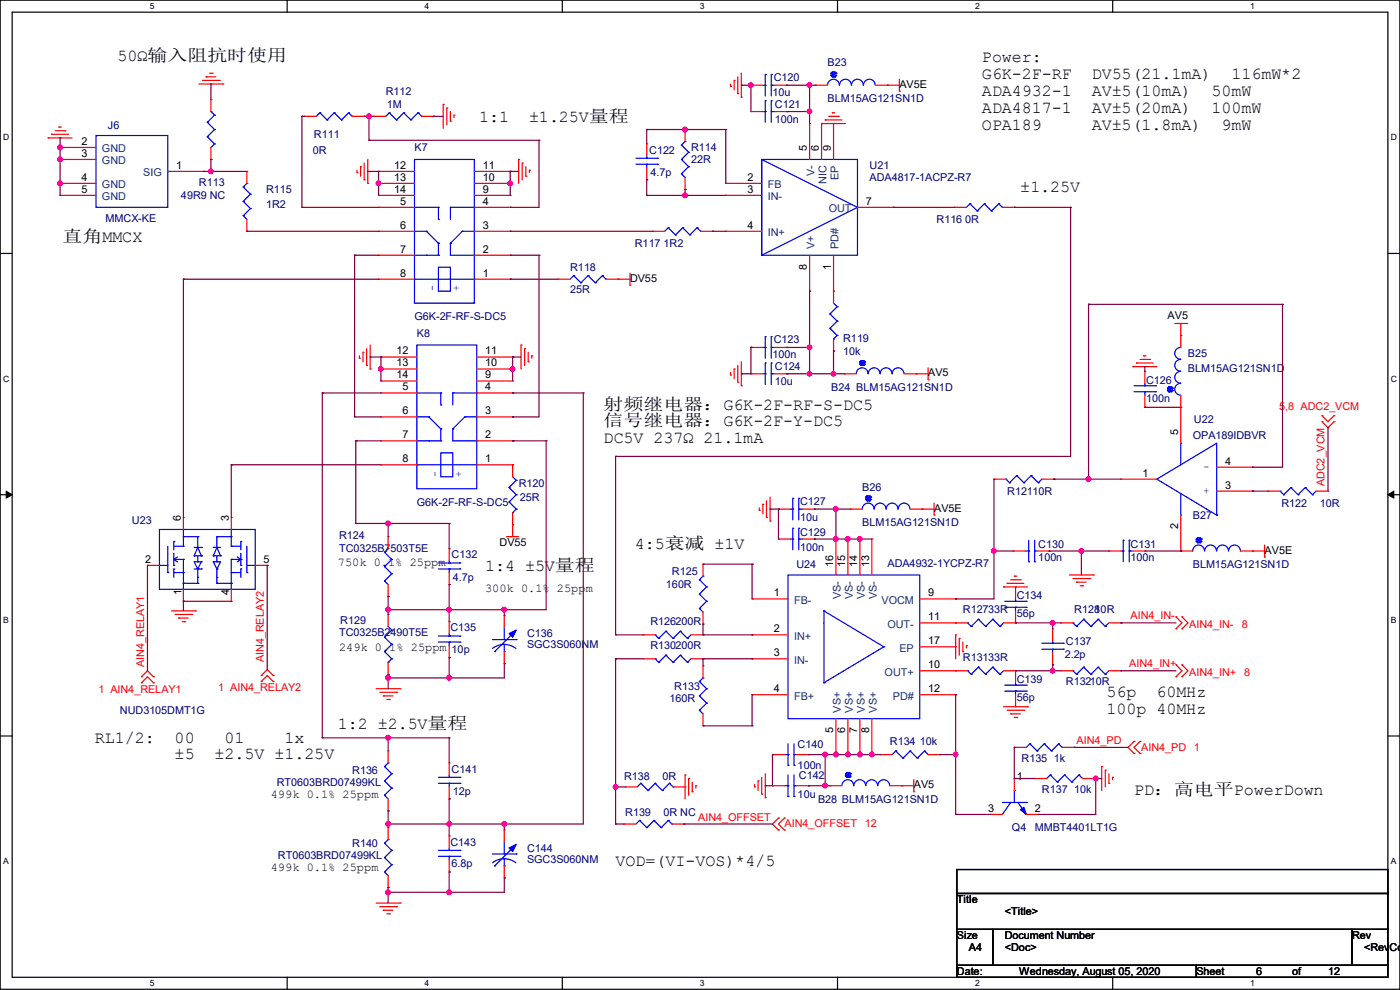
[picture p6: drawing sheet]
<svg xmlns="http://www.w3.org/2000/svg" width="297mm" height="210mm" viewBox="0 0 297 210" stroke-linecap="round" stroke-linejoin="round" font-family="sans-serif">
<defs><g id="words">
<g font-size="3.6">
<text x="24.9" y="13">50Ω输入阻抗时使用</text>
<text x="208.3" y="13.3">Power:</text>
<text x="208.3" y="16.8">G6K-2F-RF</text>
<text x="231.6" y="16.8">DV55(21.1mA)</text>
<text x="261.3" y="16.8">116mW*2</text>
<text x="208.3" y="20.4">ADA4932-1</text>
<text x="208.3" y="23.9">ADA4817-1</text>
<text x="231.6" y="20.4">AV±5(10mA)</text>
<text x="231.6" y="23.9">AV±5(20mA)</text>
<text x="257" y="20.4">50mW</text>
<text x="257" y="23.9">100mW</text>
<text x="101.6" y="26">1:1</text>
<text x="112.2" y="26">±1.25V量程</text>
<text x="208.3" y="27.5">OPA189</text>
<text x="231.6" y="27.5">AV±5(1.8mA)</text>
<text x="259.1" y="27.5">9mW</text>
<text x="216.4" y="40.7">±1.25V</text>
<text x="13.3" y="51.3">直角MMCX</text>
<text x="128.1" y="86.9">射频继电器：G6K-2F-RF-S-DC5</text>
<text x="128.1" y="94">DC5V 237Ω 21.1mA</text>
<text x="128.1" y="90.5">信号继电器：G6K-2F-Y-DC5</text>
<text x="134.7" y="116.4">4:5衰减 ±1V</text>
<text x="102.9" y="121.2">1:4 ±5V量程</text>
<text x="234.7" y="147.9">56p</text>
<text x="245.3" y="147.9">60MHz</text>
<text x="71.7" y="154.7">1:2 ±2.5V量程</text>
<text x="234.7" y="151.4">100p 40MHz</text>
<text x="20.1" y="157.5">RL1/2:</text>
<text x="37" y="157.5">00</text>
<text x="37" y="161.1">±5</text>
<text x="45.5" y="161.1">±2.5V ±1.25V</text>
<text x="47.6" y="157.5">01</text>
<text x="60.3" y="157.5">1x</text>
<text x="240.6" y="168.7">PD：高电平PowerDown</text>
<text x="130.6" y="183.7">VOD=(VI-VOS)*4/5</text>
</g>
<g font-size="2.5">
<text x="71.7" y="120">750k 0.1% 25ppm</text>
<text x="102.9" y="125.6">300k 0.1% 25ppm</text>
<text x="71.9" y="138">249k 0.1% 25ppm</text>
<text x="57.4" y="169.2">499k 0.1% 25ppm</text>
<text x="57.4" y="184.7">499k 0.1% 25ppm</text>
</g>
<g font-size="2.3" fill="#000080">
<text x="164.1" y="17.1">C120</text>
<text x="175.6" y="14.1">B23</text>
<text x="81.8" y="20.1">R112</text>
<text x="82.1" y="22.9">1M</text>
<text x="163.9" y="20.4">10u</text>
<text x="164.4" y="22.9">C121</text>
<text x="175.6" y="21.7">BLM15AG121SN1D</text>
<text x="22.9" y="27.3">J6</text>
<text x="66.6" y="29.3">R111</text>
<text x="164.4" y="26">100n</text>
<text x="66.3" y="32.6">0R</text>
<text x="87.9" y="32.1">K7</text>
<text x="137.7" y="32.6">C122</text>
<text x="146.6" y="32.1">R114</text>
<text x="146.6" y="34.6">22R</text>
<text x="184.5" y="35.9">U21</text>
<text x="42.2" y="39.5">R113</text>
<text x="56.4" y="41">R115</text>
<text x="138" y="37.4">4.7p</text>
<text x="184.5" y="38.4">ADA4817-1ACPZ-R7</text>
<text x="22.4" y="47.1">MMCX-KE</text>
<text x="38.4" y="42.2">49R9 NC</text>
<text x="56.4" y="44">1R2</text>
<text x="198.7" y="47.3">R116</text>
<text x="204.8" y="47.3">0R</text>
<text x="134.7" y="52.4">R117</text>
<text x="140.8" y="52.4">1R2</text>
<text x="121" y="57.5">R118</text>
<text x="121" y="62.1">25R</text>
<text x="87.9" y="67.9">G6K-2F-RF-S-DC5</text>
<text x="88.4" y="71.5">K8</text>
<text x="163.9" y="76">100n</text>
<text x="164.1" y="72.7">C123</text>
<text x="178.9" y="72.5">R119</text>
<text x="178.9" y="75.3">10k</text>
<text x="252" y="75.8">B25</text>
<text x="164.4" y="78.6">C124</text>
<text x="164.4" y="81.6">10u</text>
<text x="176.3" y="82.9">B24 BLM15AG121SN1D</text>
<text x="243.1" y="81.4">C126</text>
<text x="252" y="78.8">BLM15AG121SN1D</text>
<text x="243.1" y="85.2">100n</text>
<text x="253.3" y="89.7">U22</text>
<text x="253" y="93">OPA189IDBVR</text>
<text x="88.4" y="107.3">G6K-2F-RF-S-DC5</text>
<text x="110" y="103.2">R120</text>
<text x="110.3" y="106.3">25R</text>
<text x="169.7" y="107">C127</text>
<text x="182.9" y="104.2">B26</text>
<text x="213.7" y="105">R12110R</text>
<text x="271.8" y="107.5">R122</text>
<text x="280" y="107.5">10R</text>
<text x="28" y="111.1">U23</text>
<text x="169.7" y="113.6">C129</text>
<text x="169.7" y="110.6">10u</text>
<text x="182.9" y="111.6">BLM15AG121SN1D</text>
<text x="253" y="110.1">B27</text>
<text x="71.9" y="114.4">R124</text>
<text x="71.9" y="117.2">TC0325B7503T5E</text>
<text x="95.8" y="118.4">C132</text>
<text x="169.7" y="116.9">100n</text>
<text x="220.3" y="116.2">C130</text>
<text x="220.3" y="119">100n</text>
<text x="239.8" y="116.2">C131</text>
<text x="239.8" y="119">100n</text>
<text x="96.1" y="123.3">4.7p</text>
<text x="141.3" y="124.8">160R</text>
<text x="142.5" y="122">R125</text>
<text x="169" y="120.5">U24</text>
<text x="188.3" y="120.2">ADA4932-1YCPZ-R7</text>
<text x="253" y="120.5">BLM15AG121SN1D</text>
<text x="204.3" y="130.1">R12733R</text>
<text x="215.7" y="127.1">C134</text>
<text x="215.7" y="130.9">56p</text>
<text x="227.9" y="130.1">R128</text>
<text x="232.2" y="130.1">10R</text>
<text x="71.9" y="135">TC0325B2490T5E</text>
<text x="72.2" y="132.4">R129</text>
<text x="95.6" y="133.9">C135</text>
<text x="111.8" y="135.2">C136</text>
<text x="111.8" y="137.5">SGC3S060NM</text>
<text x="138" y="132.7">R126200R</text>
<text x="138" y="137.8">R130200R</text>
<text x="226.1" y="136.7">C137</text>
<text x="95.8" y="138.5">10p</text>
<text x="204.3" y="140.3">R13133R</text>
<text x="225.9" y="139.5">2.2p</text>
<text x="142" y="148.9">160R</text>
<text x="143.1" y="146.4">R133</text>
<text x="215.7" y="144.9">C139</text>
<text x="215.7" y="148.7">56p</text>
<text x="226.1" y="145.4">R13210R</text>
<text x="25.4" y="151.5">NUD3105DMT1G</text>
<text x="169.2" y="158.6">C140</text>
<text x="188.8" y="158.1">R134</text>
<text x="195.1" y="158.1">10k</text>
<text x="216.7" y="161.6">R135</text>
<text x="223.6" y="161.6">1k</text>
<text x="58.7" y="166.7">RT0603BRD07499KL</text>
<text x="74.7" y="164.2">R136</text>
<text x="95.8" y="163.9">C141</text>
<text x="132.4" y="165.4">R138</text>
<text x="140.5" y="165.4">0R</text>
<text x="169.2" y="163.2">100n</text>
<text x="169.5" y="165.2">C142</text>
<text x="96.1" y="168.7">12p</text>
<text x="132.6" y="173.1">R139</text>
<text x="140.8" y="173.1">0R NC</text>
<text x="169.2" y="169.2">10u</text>
<text x="173.5" y="170.3">B28 BLM15AG121SN1D</text>
<text x="221" y="168.2">R137</text>
<text x="227.9" y="168.2">10k</text>
<text x="74.7" y="179.7">R140</text>
<text x="95.6" y="179.4">C143</text>
<text x="214.7" y="176.4">Q4</text>
<text x="219.5" y="176.4">MMBT4401LT1G</text>
<text x="59" y="182.2">RT0603BRD07499KL</text>
<text x="95.8" y="184">6.8p</text>
<text x="111.8" y="180.7">C144</text>
<text x="111.8" y="183">SGC3S060NM</text>
</g>
<g font-size="2.3">
<text x="190.8" y="18.6">AV5E</text>
<text x="17.3" y="30.7">2</text>
<text x="17.3" y="33.3">3</text>
<text x="37.4" y="35.8">1</text>
<text x="83.6" y="35.8">12</text>
<text x="102.4" y="35.8">11</text>
<text x="171.2" y="32" transform="rotate(-90 171.2 32)">5</text>
<text x="173.7" y="32" transform="rotate(-90 173.7 32)">6</text>
<text x="176.3" y="32" transform="rotate(-90 176.3 32)">9</text>
<text x="17.3" y="38.4">4</text>
<text x="17.3" y="40.9">5</text>
<text x="83.6" y="38.4">13</text>
<text x="83.6" y="40.9">14</text>
<text x="102.4" y="40.9">9</text>
<text x="102.4" y="38.4">10</text>
<text x="158.5" y="40.9">3</text>
<text x="158.5" y="38.4">2</text>
<text x="84.9" y="43.4">5</text>
<text x="102.4" y="43.4">4</text>
<text x="183.7" y="43.4">7</text>
<text x="84.9" y="48.5">6</text>
<text x="84.9" y="53.6">7</text>
<text x="102.4" y="53.6">2</text>
<text x="102.4" y="48.5">3</text>
<text x="158.5" y="48.5">4</text>
<text x="84.9" y="58.7">8</text>
<text x="102.4" y="58.7">1</text>
<text x="133.7" y="59.8">DV55</text>
<text x="171.2" y="57.2" transform="rotate(-90 171.2 57.2)">8</text>
<text x="176.3" y="57.2" transform="rotate(-90 176.3 57.2)">1</text>
<text x="247.7" y="67.6">AV5</text>
<text x="84.1" y="75.2">12</text>
<text x="84.1" y="77.7">13</text>
<text x="102.9" y="77.7">10</text>
<text x="102.9" y="75.2">11</text>
<text x="84.1" y="80.3">14</text>
<text x="85.4" y="82.8">5</text>
<text x="102.9" y="82.8">4</text>
<text x="102.9" y="80.3">9</text>
<text x="196.9" y="79.8">AV5</text>
<text x="85.4" y="87.9">6</text>
<text x="102.9" y="87.9">3</text>
<text x="85.4" y="93">7</text>
<text x="102.9" y="93">2</text>
<text x="249.9" y="92.2" transform="rotate(-90 249.9 92.2)">5</text>
<text x="85.4" y="98">8</text>
<text x="102.9" y="98">1</text>
<text x="242.4" y="101.1">1</text>
<text x="259.9" y="98.6">4</text>
<text x="259.9" y="103.6">3</text>
<text x="38.4" y="110.5" transform="rotate(-90 38.4 110.5)">6</text>
<text x="48.5" y="110.5" transform="rotate(-90 48.5 110.5)">3</text>
<text x="198.2" y="108.5">AV5E</text>
<text x="249.9" y="112.3" transform="rotate(-90 249.9 112.3)">2</text>
<text x="30.8" y="119.4">2</text>
<text x="55.9" y="119.4">5</text>
<text x="106" y="115.9">DV55</text>
<text x="268.3" y="117.4">AV5E</text>
<text x="176.8" y="120.2" transform="rotate(-90 176.8 120.2)">16</text>
<text x="179.3" y="120.2" transform="rotate(-90 179.3 120.2)">15</text>
<text x="181.9" y="120.2" transform="rotate(-90 181.9 120.2)">14</text>
<text x="184.4" y="120.2" transform="rotate(-90 184.4 120.2)">13</text>
<text x="38.5" y="126.3" transform="rotate(-90 38.5 126.3)">1</text>
<text x="48.6" y="126.3" transform="rotate(-90 48.6 126.3)">4</text>
<text x="164.1" y="126.5">1</text>
<text x="196.9" y="126.5">9</text>
<text x="196.9" y="131.6">11</text>
<text x="164.1" y="134.1">2</text>
<text x="196.9" y="136.7">17</text>
<text x="164.1" y="139.2">3</text>
<text x="196.9" y="141.7">10</text>
<text x="164.1" y="146.8">4</text>
<text x="196.9" y="146.8">12</text>
<text x="176.8" y="155.5" transform="rotate(-90 176.8 155.5)">5</text>
<text x="179.3" y="155.5" transform="rotate(-90 179.3 155.5)">6</text>
<text x="181.9" y="155.5" transform="rotate(-90 181.9 155.5)">7</text>
<text x="184.4" y="155.5" transform="rotate(-90 184.4 155.5)">8</text>
<text x="193.9" y="167.2">AV5</text>
<text x="215.7" y="165.4">1</text>
<text x="209.6" y="172.2">3</text>
<text x="219.5" y="172.2">2</text>
<text x="203" y="191.6">Title</text>
<text x="213.2" y="194.1">&lt;Title&gt;</text>
<text x="203" y="199.2">Size</text>
<text x="205.5" y="201.8">A4</text>
<text x="213.2" y="199.2">Document Number</text>
<text x="213.2" y="201.8">&lt;Doc&gt;</text>
<text x="286.8" y="199.2">Rev</text>
<text x="289.4" y="201.8">&lt;RevCod</text>
<text x="203" y="206.8">Date:</text>
<text x="216.2" y="206.8">Wednesday, August 05, 2020</text>
<text x="253.8" y="206.8">Sheet</text>
<text x="266.5" y="206.8">6</text>
<text x="274.1" y="206.8">of</text>
<text x="281.7" y="206.8">12</text>
</g>
<g font-size="2.3" fill="#004080">
<text x="21.6" y="32.3">GND</text>
<text x="21.6" y="34.9">GND</text>
<text x="21.6" y="40">GND</text>
<text x="30.4" y="37.4">SIG</text>
<text x="162.9" y="40">FB</text>
<text x="172.8" y="37.4" transform="rotate(-90 172.8 37.4)">V-</text>
<text x="175.3" y="39" transform="rotate(-90 175.3 39)">NIC</text>
<text x="177.9" y="38.1" transform="rotate(-90 177.9 38.1)">EP</text>
<text x="21.6" y="42.5">GND</text>
<text x="162.9" y="42.5">IN-</text>
<text x="175.8" y="45">OUT</text>
<text x="162.9" y="50.1">IN+</text>
<text x="172.8" y="52.9" transform="rotate(-90 172.8 52.9)">V+</text>
<text x="177.9" y="52.9" transform="rotate(-90 177.9 52.9)">PD#</text>
<text x="168.5" y="128.1">FB-</text>
<text x="178.4" y="127" transform="rotate(-90 178.4 127)">VS-</text>
<text x="180.9" y="127" transform="rotate(-90 180.9 127)">VS-</text>
<text x="183.5" y="127" transform="rotate(-90 183.5 127)">VS-</text>
<text x="186" y="127" transform="rotate(-90 186 127)">VS-</text>
<text x="187" y="128.1">VOCM</text>
<text x="168.5" y="135.7">IN+</text>
<text x="188.3" y="133.2">OUT-</text>
<text x="168.5" y="140.8">IN-</text>
<text x="187.7" y="143.3">OUT+</text>
<text x="190.8" y="138.3">EP</text>
<text x="168.5" y="148.4">FB+</text>
<text x="189.4" y="148.4">PD#</text>
<text x="178.4" y="151.2" transform="rotate(-90 178.4 151.2)">VS+</text>
<text x="180.9" y="151.2" transform="rotate(-90 180.9 151.2)">VS+</text>
<text x="183.5" y="151.2" transform="rotate(-90 183.5 151.2)">VS+</text>
<text x="186" y="151.2" transform="rotate(-90 186 151.2)">VS+</text>
</g>
<g font-size="2.3" fill="#00f">
<text x="92.4" y="61.8" transform="rotate(-90 92.4 61.8)">-</text>
<text x="97.5" y="61.8" transform="rotate(-90 97.5 61.8)">+</text>
<text x="92.9" y="101.1" transform="rotate(-90 92.9 101.1)">-</text>
<text x="98" y="101.1" transform="rotate(-90 98 101.1)">+</text>
<text x="255.3" y="99.7">-</text>
<text x="255.3" y="104.8">+</text>
</g>
<g font-size="2.3" fill="#f00">
<text x="271.3" y="87">5,8 ADC2_VCM</text>
<text x="281" y="103.2" transform="rotate(-90 281 103.2)">ADC2_VCM</text>
<text x="239.8" y="131.4">AIN4_IN-</text>
<text x="252.3" y="133.2">AIN4_IN-</text>
<text x="263.5" y="133.2">8</text>
<text x="30.6" y="141.5" transform="rotate(-90 30.6 141.5)">AIN4_RELAY1</text>
<text x="56" y="140.5" transform="rotate(-90 56 140.5)">AIN4_RELAY2</text>
<text x="239.6" y="141.6">AIN4_IN+</text>
<text x="252.3" y="143.3">AIN4_IN+</text>
<text x="264" y="143.3">8</text>
<text x="20.9" y="146.9">1 AIN4_RELAY1</text>
<text x="46.3" y="146.6">1 AIN4_RELAY2</text>
<text x="228.4" y="157.8">AIN4_PD</text>
<text x="242.1" y="159.3">AIN4_PD</text>
<text x="253.3" y="159.3">1</text>
<text x="148.1" y="174.1">AIN4_OFFSET</text>
<text x="166.4" y="175.3">AIN4_OFFSET</text>
<text x="183.4" y="175.3">12</text>
</g>
<g font-size="1.8">
<text x="31.8" y="1.9">5</text>
<text x="90.1" y="1.9">4</text>
<text x="148.5" y="1.9">3</text>
<text x="206.8" y="1.9">2</text>
<text x="265.2" y="1.9">1</text>
<text x=".7" y="29.8">D</text>
<text x="295.1" y="29.8">D</text>
<text x=".7" y="80.9">C</text>
<text x="295.1" y="80.9">C</text>
<text x=".7" y="132.1">B</text>
<text x="295.1" y="132.1">B</text>
<text x=".7" y="183.3">A</text>
<text x="295.1" y="183.3">A</text>
<text x="31.8" y="209.2">5</text>
<text x="90.1" y="209.2">4</text>
<text x="148.5" y="209.2">3</text>
<text x="206.8" y="209.2">2</text>
<text x="265.2" y="209.2">1</text>
</g>
</g></defs>
<path d="M0 0h297v209.8h-297zM2.6 2.6h291.8v204.7h-291.8z" fill="none" stroke="#000" stroke-width=".25"/>
<g fill="#fff">
<path d="M31.7 .3h1v2h-1z"/>
<path d="M31.7 207.6h1v1.9h-1z"/>
</g>
<path d="M60.9 0v2.6M60.9 207.3v2.5" fill="none" stroke="#000" stroke-width=".25"/>
<g fill="#fff">
<path d="M90.1 .3h1v2h-1z"/>
<path d="M90.1 207.6h1v1.9h-1z"/>
</g>
<path d="M119.3 0v2.6M119.3 207.3v2.5" fill="none" stroke="#000" stroke-width=".25"/>
<g fill="#fff">
<path d="M148.5 .3h.9v2h-.9z"/>
<path d="M148.5 207.6h.9v1.9h-.9z"/>
</g>
<path d="M177.7 0v2.6M177.7 207.3v2.5" fill="none" stroke="#000" stroke-width=".25"/>
<g fill="#fff">
<path d="M206.8 .3h1v2h-1z"/>
<path d="M206.8 207.6h1v1.9h-1z"/>
</g>
<path d="M236.1 0v2.6M236.1 207.3v2.5" fill="none" stroke="#000" stroke-width=".25"/>
<g fill="#fff">
<path d="M265.2 .3h1v2h-1z"/>
<path d="M265.2 207.6h1v1.9h-1z"/>
<path d="M.7 28.2h1.2v1.9h-1.2z"/>
<path d="M295.1 28.2h1.2v1.9h-1.2z"/>
<path d="M.7 79.3h1.2v2h-1.2z"/>
<path d="M295.1 79.3h1.2v2h-1.2z"/>
</g>
<path d="M0 53.8h2.6M294.4 53.8h2.6" fill="none" stroke="#000" stroke-width=".25"/>
<g fill="#fff">
<path d="M.7 130.5h1.2v2h-1.2z"/>
<path d="M295.1 130.5h1.1v2h-1.1z"/>
</g>
<path d="M0 104.9h2.6M294.4 104.9h2.6" fill="none" stroke="#000" stroke-width=".25"/>
<path d="M1.3 104.2l1.3 .7-1.3 .8zM294.4 104.9l1.3-.7v1.5z" fill="#000" stroke="#000" stroke-width=".21"/>
<g fill="#fff">
<path d="M.7 181.7h1.2v2h-1.2z"/>
<path d="M295.1 181.7h1.1v2h-1.1z"/>
</g>
<path d="M0 156.1h2.6M294.4 156.1h2.6M203 184.4h91.4v5.1h-91.4zM203 189.5h91.4v7.6h-91.4zM203 197.1h7.6v7.7h-7.6zM210.6 197.1h76.2v7.7h-76.2zM286.8 197.1h7.6v7.7h-7.6zM203 204.8h50.8v2.5h-50.8zM253.8 204.8h40.6v2.5h-40.6z" fill="none" stroke="#000" stroke-width=".25"/>
<g fill="none" stroke="#f00" stroke-width=".25">
<path d="M42.2 17.8h5.1M43 17.1h3.5M43.7 16.3h.1M43.7 16.3h2.1M44.5 15.5h.5M45 15.5h.1M46.5 17.1h.1M47.3 17.8h.1M155 18.3h.1M155 17.8v.5M155.7 17.1h.1M155.7 17.1v2"/>
<path d="M156.5 19.9h.1M156.5 16.3v3.6M157.3 15.5v5.1M159.3 18.1h.1M159.3 18.1h2.5M164.4 18.1h2.5M166.9 18.1h.1M173 18.1h.1M173 18.1h2.6M185.7 18.1h5.1M188.3 18.1h.1M190.8 19.3h.1"/>
<path d="M190.8 16.8v2.5M10.2 29.3h.1M10.2 29.3h5.1M11 28.5h.1M11 28.5h3.5M11.7 27.7h2.1M12.5 27h.1M12.5 27h.5M12.7 31.3h.1M12.7 33.8h.1M12.7 38.9h.1M12.7 38.9h7.7"/>
<path d="M12.7 31.3h7.7M12.7 33.8h7.7M13.8 27.7h.1M35.6 36.4h7.6M43.2 36.4h.1M44.7 33.8h.1M44.7 21.1h.1M44.7 21.1v2.6M44.7 31.3v2.5M52.4 36.4h.1M52.4 36.4v2.5M64.6 24.7h.1"/>
<path d="M64.6 24.7h2.5M74.7 24.7h2.6M75.7 36.6h.1M75.7 36.1v.5M76.5 35.3h.1M76.5 35.3v2.1M77.3 38.1h.1M77.3 24.7h.1M77.3 34.6v3.5M78 38.9h.1M78 33.8v5.1M79.3 24.7h.1"/>
<path d="M79.3 24.7h2.5M80.3 36.4h.1M80.3 38.9h.1M80.3 38.9h7.6M80.3 36.4h7.6M89.5 24.7h2.5M92 24.7h.1M94 22.1h.1M94 22.1v5.1M94.8 22.9h.1M94.8 22.9v3.6M95.5 25.7h.1"/>
<path d="M95.5 23.7v2M96.3 24.4h.1M96.3 24.4v.5M100.6 38.9h7.6M100.6 36.4h7.6M108.2 38.9h.1M108.2 36.4h.1M110 33.8h.1M110 33.8v5.1M110.8 34.6h.1M110.8 34.6v3.5M111.5 37.4h.1"/>
<path d="M111.5 35.3v2.1M112.3 36.1h.1M112.3 36.1v.5M137.2 30.5h.1M137.2 38.1h.1M137.2 30.5v2.6M137.2 35.6v2.5M145.3 27.5h.1M145.3 27.5v2.5M145.3 37.6v2.6M154 38.9h.1M154 38.9h7.6"/>
<path d="M157.3 20.6h.1M159.3 23.7h.1M159.3 23.7h2.5M164.4 23.7h2.5M166.9 23.7h.1M171.7 26.2h.1M171.7 26.2v7.6M174.3 26.2h.1M174.3 26.2h5.1M174.3 26.2v7.6M175 25.4h.1M175 25.4h3.6"/>
<path d="M175.8 24.7h2M176.6 23.9h.1M176.6 23.9h.5M176.8 26.2h.1M176.8 26.2v7.6M177.8 24.7h.1M12.7 41.4h.1M12.7 41.4h7.7M52.4 49.1h.1M52.4 46.5v2.6M80.3 44h.1M80.3 49.1h.1"/>
<path d="M80.3 54.1h.1M80.3 59.2h.1M80.3 41.4h.1M80.3 59.2h7.6M80.3 54.1h7.6M80.3 49.1h7.6M80.3 44h7.6M80.3 41.4h7.6M100.6 59.2h7.6M100.6 54.1h7.6M100.6 49.1h7.6M100.6 44h7.6"/>
<path d="M100.6 41.4h7.6M108.2 59.2h.1M108.2 54.1h.1M108.2 49.1h.1M108.2 44h.1M108.2 41.4h.1M118.4 59.2h.1M118.4 59.2h2.5M128.6 59.2h5M131.1 59.2h.1M133.6 58v2.5M138.5 49.1h.1"/>
<path d="M138.5 49.1h2.5M145.3 40.2h.1M148.6 49.1h2.6M151.2 49.1h.1M154 41.4h.1M154 49.1h.1M154 49.1h7.6M154 41.4h7.6M171.7 54.1v7.7M176.8 54.1v10.2M181.9 44h7.6M189.5 44h.1"/>
<path d="M202.5 44h.1M202.5 44h2.5M212.6 44h2.6M215.2 44h.1M76.2 76h.1M76.2 75.5v.5M77 74.7h.1M77 74.7v2.1M77.8 77.5h.1M77.8 74v3.5M78.5 78.3h.1M78.5 73.2v5.1"/>
<path d="M80.8 75.7h.1M80.8 78.3h.1M80.8 78.3h7.6M80.8 75.7h7.6M101.1 78.3h7.7M101.1 75.7h7.7M108.8 78.3h.1M108.8 75.7h.1M110.5 73.2h.1M110.5 73.2v5.1M111.3 74h.1M111.3 74v3.5"/>
<path d="M112.1 76.8h.1M112.1 74.7v2.1M112.8 75.5h.1M112.8 75.5v.5M133.6 60.5h.1M155 79.5h.1M155 79v.5M155.7 78.3h.1M155.7 78.3v2M156.5 77.5v3.6M157.3 76.8v5M159.3 73.7h.1"/>
<path d="M159.3 79.3h.1M159.3 79.3h2.5M159.3 73.7h2.5M164.4 79.3h2.5M164.4 73.7h2.5M166.9 73.7h.1M166.9 79.3h.1M171.7 61.8h.1M176.8 61.8h.1M176.8 74.5h.1M176.8 71.9v2.6M179.1 79.3h.1"/>
<path d="M179.1 79.3h2.6M191.8 79.3h5.1M194.4 79.3h.1M196.9 78v2.6M240.3 77.8h.1M240.3 77.8h5.1M241.1 77h.1M241.1 77h3.5M241.9 76.2h2M242.6 75.5h.1M242.6 75.5h.5M242.9 78.8h.1"/>
<path d="M242.9 78.8v2.5M243.9 76.2h.1M249.2 68.6h2.6M250.5 71.2h.1M250.5 68.6v5.1M251.8 68.6h.1M80.8 83.4h.1M80.8 88.4h.1M80.8 93.5h.1M80.8 98.6h.1M80.8 80.8h.1M80.8 98.6h7.6"/>
<path d="M80.8 93.5h7.6M80.8 88.4h7.6M80.8 83.4h7.6M80.8 80.8h7.6M101.1 98.6h7.7M101.1 93.5h7.7M101.1 88.4h7.7M101.1 83.4h7.7M101.1 80.8h7.7M108.8 98.6h.1M108.8 93.5h.1M108.8 88.4h.1"/>
<path d="M108.8 83.4h.1M108.8 80.8h.1M108.8 98.6v2.5M156.5 81.1h.1M157.3 81.8h.1M196.9 80.6h.1M242.9 86.4h.1M242.9 83.9v2.5M250.5 86.4h.1M250.5 83.9v10.1M258.1 99.1h7.6M265.7 99.1h.1"/>
<path d="M280.5 89.5h.1M280.5 88.2h.1M280.5 89.5l1.2 1.2 1.3-1.2M280.5 88.2l1.2 1.3 1.3-1.3M283 89.5h.1M283 88.2h.1M31.3 119.9h.1M31.3 119.9h2.5M38.9 109.8h.1M38.9 109.8v2.5M49.1 109.8h.1M49.1 109.8v2.5"/>
<path d="M54.1 119.9h2.6M56.7 119.9h.1M82.3 113.8h.1M82.3 113.8v2.6M95.3 116.4h.1M95.3 116.4v2.5M107.5 113.8h.1M107.5 113.8h2.5M108.8 111.3h.1M108.8 108.8v5M149.1 119.7h.1M149.1 119.7v2.5"/>
<path d="M161.1 108.2h.1M161.1 107.7v.5M161.8 107h.1M161.8 107v2M162.6 109.8h.1M162.6 106.2v3.6M163.4 110.5h.1M163.4 105.5v5M165.1 114.3h.1M165.1 108h.1M165.1 108h2.6M165.1 114.3h2.6"/>
<path d="M170.2 108h2.6M170.2 114.3h2.6M172.8 114.3h.1M172.8 108h.1M177.3 114.3h.1M177.3 114.3v7.7M179.9 114.3h.1M179.9 114.3v7.7M180.4 108h.1M180.4 108h2.5M182.4 114.3h.1M182.4 114.3v7.7"/>
<path d="M185 114.3h.1M185 114.3v7.7M193.1 108h5.1M195.6 108h.1M198.2 109.3h.1M198.2 106.7v2.6M210.9 101.6h.1M210.9 101.6h2.5M214.9 116.9h.1M214.9 116.9h2.6M220 116.9h2.5M221 101.6h2.6"/>
<path d="M222.5 116.9h.1M223.6 101.6h.1M235.2 116.9h.1M235.2 116.9h2.6M237.8 101.6h.1M237.8 101.6h7.6M240.3 116.9h2.6M242.9 116.9h.1M250.5 116.9h.1M250.5 109.3v7.6M250.5 116.9h2.5M258.1 104.2h7.6"/>
<path d="M263.2 116.9h5.1M265.7 116.9h.1M265.7 104.2h.1M268.3 118.2h.1M268.3 115.6v2.6M269 104.2h.1M269 104.2h2.6M279.2 104.2h2.5M281.7 104.2h.1M36.4 129.6h5M37.1 130.3h3.6M37.9 131.1h.1"/>
<path d="M37.9 131.1h2M38.7 131.9h.5M38.9 127.6h.1M38.9 125v2.6M39.2 131.9h.1M40.7 130.3h.1M41.4 129.6h.1M49.1 127.6h.1M49.1 125v2.6M82.3 126.5h.1M82.3 130.3h.1M82.3 124v2.5"/>
<path d="M82.3 130.3v2.6M95.3 124h.1M95.3 131.9h.1M95.3 139.5h.1M95.3 121.5v2.5M95.3 131.9v2.5M95.3 136.9v2.6M107 130.6h.1M107 130.6v2.5M107 138.2v2.6M136.4 134.7h.1M136.4 139.7h.1"/>
<path d="M136.4 134.7h2.6M136.4 139.7h2.6M146.6 134.7h2.5M146.6 139.7h2.5M149.1 134.7h.1M149.1 139.7h.1M149.1 132.4h.1M149.1 129.8v2.6M159.6 127h.1M159.6 134.7h.1M159.6 139.7h.1M159.6 134.7h7.6"/>
<path d="M159.6 139.7h7.6M159.6 127h7.6M195.1 132.1h10.2M195.1 127h7.6M195.1 137.2h7.6M202.7 134.7h.1M202.7 132.1h.1M202.7 127h.1M202.7 137.2h.1M202.7 134.7v5M203.5 135.4h.1M203.5 135.4v3.6"/>
<path d="M204.3 138.2h.1M204.3 136.2v2M205 136.9h.1M205 136.9v.6M212.9 124.5h.1M212.9 124.5h5.1M212.9 132.1h2.5M213.7 123.7h.1M213.7 123.7h3.5M214.4 123h2.1M215.2 122.2h.1M215.2 122.2h.5"/>
<path d="M215.4 132.1h.1M215.4 124.5h.1M215.4 124.5v2.5M215.4 129.6v2.5M216.5 123h.1M223.3 133.4h.1M223.3 133.4v2.5M223.3 138.5v2.5M225.1 132.1h.1M225.1 132.1h2.5M226.9 122h5M227.6 122.7h3.6"/>
<path d="M228.4 123.5h.1M228.4 123.5h2M229.2 124.2h.5M229.7 124.2h.1M231.2 122.7h.1M231.9 122h.1M235.2 132.1h2.6M237.8 132.1h.1M249.5 130.9h.1M249.5 133.4h.1M249.5 130.9l1.2 1.2-1.2 1.3M250.7 130.9h.1"/>
<path d="M250.7 133.4h.1M250.7 130.9l1.3 1.2-1.3 1.3M30 143.6h.1M30 144.8h.1M30 143.6l1.3-1.3 1.3 1.3M30 144.8l1.3-1.2 1.3 1.2M32.6 143.6h.1M32.6 144.8h.1M55.4 143.3h.1M55.4 144.6h.1M55.4 143.3l1.3-1.3 1.3 1.3M55.4 144.6l1.3-1.3 1.3 1.3"/>
<path d="M58 143.3h.1M58 144.6h.1M79.8 146.1h5.1M80.6 146.9h3.5M81.3 147.6h.1M81.3 147.6h2.1M82.1 148.4h.5M82.3 159.3h.1M82.3 143h.1M82.3 140.5v2.5M82.3 159.3v2.5M82.6 148.4h.1"/>
<path d="M84.1 146.9h.1M84.9 146.1h.1M107 140.8h.1M149.1 154h.1M149.1 141.3h.1M149.1 141.3v2.5M149.1 151.4v2.6M159.6 147.4h.1M159.6 147.4h7.6M177.3 152.4v7.7M179.9 152.4v7.7M182.4 152.4v7.7"/>
<path d="M185 152.4v7.7M195.1 142.3h10.2M195.1 147.4h7.6M202.7 142.3h.1M202.7 147.4h.1M212.9 149.9h5.1M212.9 142.3h2.5M213.7 150.7h3.5M214.4 151.4h.1M214.4 151.4h2.1M215.2 158.5h.1M215.2 152.2h.5"/>
<path d="M215.2 158.5h2.5M215.4 142.3h.1M215.4 149.9h.1M215.4 142.3v2.5M215.4 147.4v2.5M215.7 152.2h.1M217.2 150.7h.1M218 149.9h.1M223.3 141h.1M225.1 142.3h.1M225.1 142.3h2.5M225.3 158.5h2.6"/>
<path d="M227.9 158.5h.1M235.2 142.3h2.6M237.8 142.3h.1M240.6 157.3h.1M240.6 159.8h.1M240.6 157.3l-1.3 1.2 1.3 1.3M241.9 159.8h.1M241.9 157.3h.1M241.9 157.3l-1.3 1.2 1.3 1.3M249.5 141h.1M249.5 143.6h.1M249.5 141l1.2 1.3-1.2 1.3"/>
<path d="M250.7 141h.1M250.7 143.6h.1M250.7 141l1.3 1.3-1.3 1.3M82.3 175.6h.1M82.3 172h.1M82.3 169.5v2.5M82.3 175.6v2.5M95.3 177.3h.1M95.3 161.8h.1M95.3 169.5h.1M95.3 161.8v2.6M95.3 166.9v2.6"/>
<path d="M95.3 177.3v2.6M107 176.1h.1M107 176.1v2.5M132.4 174.8h.1M132.4 174.8h2.5M132.6 166.9h.1M132.6 166.9h2.6M142.5 174.8h2.6M142.8 166.9h2.5M145.1 174.8h.1M145.3 164.4h.1M145.3 166.9h.1"/>
<path d="M145.3 164.4v5.1M146.1 165.1h.1M146.1 165.1v3.6M146.9 167.9h.1M146.9 165.9v2M147.6 166.7h.1M147.6 166.7v.5M160.1 166.9h.1M160.1 166.4v.5M160.8 165.7h.1M160.8 165.7v2M161.6 168.4h.1"/>
<path d="M161.6 164.9v3.5M162.3 169.2h.1M162.3 164.1v5.1M163.9 160.1h.1M163.9 166.7h.1M163.9 166.7h2.5M163.9 160.1h2.5M165.1 173.5h.1M165.1 176.1h.1M165.1 173.5l-1.2 1.3 1.2 1.3M166.4 176.1h.1M166.4 173.5h.1"/>
<path d="M166.4 173.5l-1.3 1.3 1.3 1.3M169 166.7h2.5M169 160.1h2.5M171.5 160.1h.1M171.5 166.7h.1M176.1 166.7h.1M176.1 166.7h2.5M177.3 160.1h.1M179.9 160.1h.1M182.4 160.1h.1M185 160.1h.1M186.7 160.1h.1"/>
<path d="M186.7 160.1h2.6M188.8 166.7h5M191.3 166.7h.1M193.8 167.9h.1M193.8 165.4v2.5M196.9 160.1h2.5M199.4 160.1h.1M210.1 172.8h.1M210.1 172.8h2.5M215.2 165.1h.1M215.2 165.1v2.6M217.7 172.8h2.6"/>
<path d="M219.5 165.1h.1M219.5 165.1h2.5M220.3 172.8h.1M229.7 165.1h2.5M232.2 165.1h.1M233.7 162.6h.1M233.7 162.6v5.1M234.5 163.4h.1M234.5 163.4v3.5M235.2 166.2h.1M235.2 164.1v2.1M236 164.9h.1"/>
<path d="M236 164.9v.5M79.8 191.6h5.1M80.6 192.3h3.5M81.3 193.1h.1M81.3 193.1h2.1M82.1 193.8h.5M82.3 188.3h.1M82.3 185.7v2.6M82.6 193.8h.1M84.1 192.3h.1M84.9 191.6h.1M95.3 185h.1"/>
<path d="M95.3 182.4v2.6M107 186.2h.1M107 183.7v2.5"/>
</g>
<g fill="none" stroke="#00f" stroke-width=".25">
<path d="M161.8 18.1h.5M162.3 18.1h.1M162.3 15.8h.1M162.3 15.8v4.6M163.6 15.8h.1M163.6 18.1h.1M163.6 15.8v4.6M163.6 18.1h.8M175.6 18.1a1.25 1.25 0 0 1 1.2-1.3 1.25 1.25 0 0 1 1.3 1.3M176.3 16h.1M176.3 15.5h.1M176.3 16l.3 .3"/>
<path d="M176.3 15.5v.5M176.3 15.5l1 .5M176.6 15.3h.1M176.6 16.3h.1M176.6 15.3l-.3 .2M176.6 15.3h.5M176.6 15.3l.5 1M176.6 16.3h.5M177.1 15.3h.1M177.1 16.3h.1M177.1 15.3l-.5 1M177.1 15.3l.2 .2"/>
<path d="M177.3 15.5h.1M177.3 16h.1M177.3 15.5l-1 .5M177.3 15.5v.5M177.3 16l-.2 .3M178.1 18.1a1.25 1.25 0 0 1 1.2-1.3 1.25 1.25 0 0 1 1.3 1.3M180.6 18.1a1.25 1.25 0 0 1 1.3-1.3 1.25 1.25 0 0 1 1.2 1.3M183.2 18.1a1.25 1.25 0 0 1 1.2-1.3 1.25 1.25 0 0 1 1.3 1.3M20.4 28.7h15.2v15.3h-15.2zM44 29h.1M44 26h.1M44 29l1.5 1.5"/>
<path d="M44 26l1.5 1.5M44.7 23.7h.1M44.7 23.7l.8 .7M45.5 30.5h.1M45.5 27.5h.1M45.5 24.4h.1M45.5 30.5l-.8 .8M45.5 27.5l-1.5 1.5M45.5 24.4l-1.5 1.6M51.6 39.7h.1M51.6 39.7l1.5 1.5M52.4 38.9h.1"/>
<path d="M52.4 38.9l-.8 .8M67.9 23.9h.1M67.9 23.9l-.8 .8M67.9 23.9l1.5 1.5M69.4 25.4h.1M70.9 23.9h.1M70.9 23.9l-1.5 1.5M70.9 23.9l1.5 1.5M72.4 25.4h.1M74 23.9h.1M74 23.9l-1.6 1.5M74 23.9l.7 .8"/>
<path d="M74.7 24.7h.1M82.6 23.9h.1M82.6 23.9l-.8 .8M82.6 23.9l1.5 1.5M84.1 25.4h.1M85.6 23.9h.1M85.6 23.9l-1.5 1.5M85.6 23.9l1.6 1.5M87.2 25.4h.1M87.9 33.8h12.7v30.5h-12.7zM88.7 23.9h.1M88.7 23.9l-1.5 1.5"/>
<path d="M88.7 23.9l.8 .8M89.5 24.7h.1M134.9 34.8h4.6M134.9 33.6h4.6M137.2 33.6h.1M137.2 34.8h.1M137.2 33.1v.5M137.2 34.8v.8M139.5 34.8h.1M139.5 33.6h.1M144.6 36.9h.1M144.6 33.8h.1"/>
<path d="M144.6 30.8h.1M144.6 36.9l.7 .7M144.6 33.8l1.5 1.5M144.6 30.8l1.5 1.5M145.3 30h.1M145.3 30l-.7 .8M146.1 35.3h.1M146.1 32.3h.1M146.1 35.3l-1.5 1.6M146.1 32.3l-1.5 1.5M161.6 33.8h20.3v20.3h-20.3zM161.8 23.7h.5"/>
<path d="M162.3 23.7h.1M162.3 21.4h.1M162.3 21.4v4.6M163.6 21.4h.1M163.6 23.7h.1M163.6 23.7h.8M163.6 21.4v4.6M51.6 45.8h.1M51.6 42.7h.1M51.6 45.8l.8 .7M51.6 42.7l1.5 1.5M53.1 44.2h.1"/>
<path d="M53.1 41.2h.1M53.1 44.2l-1.5 1.6M53.1 41.2l-1.5 1.5M87.9 59.2h.1M87.9 59.2h12.7M87.9 54.1h5.1M87.9 44h5.1M87.9 49.1h2.6M90.5 54.1h.1M90.5 49.1h.1M90.5 49.1l2.5 2.5M93 56.7h2.5v5.1h-2.5z"/>
<path d="M93 44h.1M93 46.5h.1M93 54.1h.1M93 51.6h.1M93 44v2.5M93 51.6v2.5M95.5 51.6h.1M95.5 44h.1M95.5 51.6v2.5h5.1M95.5 44h5.1M95.5 44v2.5M98.1 49.1h.1"/>
<path d="M98.1 49.1h2.5M98.1 49.1l-2.6 2.5M100.6 59.2h.1M100.6 54.1h.1M100.6 44h.1M121.7 58.5h.1M121.7 58.5l-.8 .7M121.7 58.5l1.5 1.5M123.2 60h.1M124.8 58.5h.1M124.8 58.5l-1.6 1.5M124.8 58.5l1.5 1.5"/>
<path d="M126.3 60h.1M127.8 58.5h.1M127.8 58.5l-1.5 1.5M127.8 58.5l.8 .7M128.6 59.2h.1M141.8 48.3h.1M141.8 48.3l-.8 .8M141.8 48.3l1.5 1.5M143.3 49.8h.1M144.8 48.3h.1M144.8 48.3l-1.5 1.5M144.8 48.3l1.5 1.5"/>
<path d="M146.3 49.8h.1M147.9 48.3h.1M147.9 48.3l-1.6 1.5M147.9 48.3l.7 .8M148.6 49.1h.1M161.6 54.1h.1M181.9 44h.1M181.9 44l-20.3-10.2v20.3M181.9 44l-20.3 10.1M205.8 43.2h.1M205.8 43.2l-.8 .8M205.8 43.2l1.5 1.5"/>
<path d="M207.3 44.7h.1M208.8 43.2h.1M208.8 43.2l-1.5 1.5M208.8 43.2l1.6 1.5M210.4 44.7h.1M211.9 43.2h.1M211.9 43.2l-1.5 1.5M211.9 43.2l.7 .8M212.6 44h.1M88.4 73.2h12.7v30.5h-12.7zM161.8 73.7h.5M161.8 79.3h.5"/>
<path d="M162.3 73.7h.1M162.3 71.4h.1M162.3 79.3h.1M162.3 77h.1M162.3 71.4v4.6M162.3 77v4.6M163.6 71.4h.1M163.6 73.7h.1M163.6 77h.1M163.6 79.3h.1M163.6 71.4v4.6M163.6 77v4.6"/>
<path d="M163.6 73.7h.8M163.6 79.3h.8M176.1 66.6h.1M176.1 69.6h.1M176.1 66.6l1.5 1.5M176.1 69.6l1.5 1.6M176.8 71.9h.1M176.8 64.3l.8 .8M177.6 65.1h.1M177.6 68.1h.1M177.6 71.2h.1M177.6 65.1l-1.5 1.5"/>
<path d="M177.6 68.1l-1.5 1.5M177.6 71.2l-.8 .7M181.7 79.3a1.25 1.25 0 0 1 1.2-1.3 1.25 1.25 0 0 1 1.2 1.3M182.4 77.3h.1M182.4 76.8h.1M182.4 77.3l.3 .2M182.4 76.8v.5M182.4 76.8l1 .5M182.7 76.5h.1M182.7 77.5h.1M182.7 76.5l-.3 .3M182.7 76.5h.5"/>
<path d="M182.7 76.5l.5 1M182.7 77.5h.5M183.2 76.5h.1M183.2 77.5h.1M183.2 76.5l-.5 1M183.2 76.5l.2 .3M183.4 76.8h.1M183.4 77.3h.1M183.4 76.8l-1 .5M183.4 76.8v.5M183.4 77.3l-.2 .2M184.2 79.3a1.25 1.25 0 0 1 1.2-1.3 1.25 1.25 0 0 1 1.3 1.3"/>
<path d="M186.7 79.3a1.25 1.25 0 0 1 1.3-1.3 1.25 1.25 0 0 1 1.2 1.3M189.3 79.3a1.25 1.25 0 0 1 1.2-1.3 1.25 1.25 0 0 1 1.3 1.3M250.5 76.2a1.27 1.27 0 0 0-1.3 1.3 1.27 1.27 0 0 0 1.3 1.3 1.27 1.27 0 0 0-1.3 1.3 1.27 1.27 0 0 0 1.3 1.2 1.25 1.25 0 0 0-1.3 1.3 1.25 1.25 0 0 0 1.3 1.2M250.5 73.7a1.25 1.25 0 0 0-1.3 1.3 1.25 1.25 0 0 0 1.3 1.2M88.4 98.6h.1M88.4 98.6h12.7M88.4 93.5h5.1M88.4 83.4h5.1M88.4 88.4h2.6M91 93.5h.1M91 88.4h.1M91 88.4l2.5 2.6"/>
<path d="M93.5 96.1h2.6v5h-2.6zM93.5 83.4h.1M93.5 85.9h.1M93.5 93.5h.1M93.5 91h.1M93.5 83.4v2.5M93.5 91v2.5M96.1 91h.1M96.1 83.4h.1M96.1 91v2.5h5M96.1 83.4h5M96.1 83.4v2.5"/>
<path d="M98.6 88.4h.1M98.6 88.4h2.5M98.6 88.4l-2.5 2.6M101.1 98.6h.1M101.1 93.5h.1M101.1 83.4h.1M240.6 83.1h4.6M240.6 81.8h4.6M242.9 81.8h.1M242.9 83.1h.1M242.9 81.3v.5M242.9 83.1v.8"/>
<path d="M245.2 83.1h.1M245.2 81.8h.1M247.7 82.8h.1M247.7 82.3h.1M247.7 82.8l.2 .3M247.7 82.3v.5M247.7 82.3l1 .5M247.9 82.1h.1M247.9 83.1h.1M247.9 82.1l.6 1M247.9 83.1h.6M247.9 82.1l-.2 .2"/>
<path d="M247.9 82.1h.6M248.5 83.1h.1M248.5 82.1h.1M248.5 82.1l.2 .2M248.5 82.1l-.6 1M248.7 82.8h.1M248.7 82.3h.1M248.7 82.8l-.2 .3M248.7 82.3l-1 .5M248.7 82.3v.5M250.5 94h.1M250.5 94v4.6"/>
<path d="M33.8 112.3h20.3v12.7h-20.3zM33.8 119.9h.1M33.8 119.9h1.8M35.6 115.9v5.6M36.9 119.9h.1M36.9 114.9h.1M36.9 118.7h.1M36.9 114.9v1.7M36.9 117.4v2.5M36.9 115.9h2M36.9 118.7h2M36.9 118.7l.7 .5"/>
<path d="M37.6 118.2l-.7 .5M38.9 115.9h.1M38.9 118.7h.1M38.9 113.8h.1M38.9 112.3h.1M38.9 112.3v3.6M38.9 118.7v6.3M38.9 113.8h3.1M41.2 117.9h.1M41.2 117.9h1.5M41.2 116.1h1.5M42 113.8h.1"/>
<path d="M42 119.2h.1M42 116.1l-.8 1.8M42 116.1l.7 1.8M42 113.8v2.3M42 117.9v1.3M42.7 117.9h.1M42.7 116.1h.1M42.7 119.2h.1M42.7 119.2h-1.5l.8 1.5M42.7 119.2l-.7 1.5M45.3 119.2h.1M45.3 117.9h.1"/>
<path d="M45.3 116.1h.1M45.3 117.9h1.5M45.3 116.1h1.5M45.3 119.2h1.5l-.8 1.5M45.3 119.2l.7 1.5M46 113.8h.1M46 119.2h.1M46 113.8h3.1M46 113.8v2.3M46 117.9v1.3M46 116.1l.8 1.8M46 116.1l-.7 1.8"/>
<path d="M46.8 117.9h.1M49.1 115.9h.1M49.1 118.7h.1M49.1 113.8h.1M49.1 112.3h.1M49.1 115.9h2M49.1 118.7h2M49.1 112.3v3.6M49.1 118.7v6.3M50.3 118.2l.8 .5M51.1 118.7h.1M51.1 119.9h.1"/>
<path d="M51.1 114.9h.1M51.1 114.9v1.7M51.1 117.4v2.5M51.1 118.7l-.8 .5M52.4 119.9h1.7M52.4 115.9v5.6M54.1 119.9h.1M81.6 117.1h.1M81.6 117.1l1.5 1.6M82.3 116.4h.1M82.3 116.4l-.7 .7M83.1 118.7h.1"/>
<path d="M83.1 118.7l-1.5 1.5M93 119.4h4.6M95.3 119.4h.1M95.3 118.9v.5M97.6 119.4h.1M108 103.4h.1M108 106.5h.1M108 103.4l1.5 1.5M108 106.5l1.5 1.5M108.8 108.8h.1M108.8 101.1l.7 .8M109.5 101.9h.1"/>
<path d="M109.5 104.9h.1M109.5 108h.1M109.5 101.9l-1.5 1.5M109.5 104.9l-1.5 1.6M109.5 108l-.7 .8M167.7 114.3h.5M167.7 108h.5M168.2 114.3h.1M168.2 112.1h.1M168.2 108h.1M168.2 105.7h.1M168.2 105.7v4.6"/>
<path d="M168.2 112.1v4.5M169.5 112.1h.1M169.5 114.3h.1M169.5 105.7h.1M169.5 108h.1M169.5 114.3h.7M169.5 105.7v4.6M169.5 112.1v4.5M169.5 108h.7M182.9 108a1.25 1.25 0 0 1 1.3-1.3 1.25 1.25 0 0 1 1.2 1.3M183.7 106h.1M183.7 105.5h.1"/>
<path d="M183.7 106l.2 .2M183.7 105.5v.5M183.7 105.5l1 .5M183.9 105.2h.1M183.9 106.2h.1M183.9 105.2l-.2 .3M183.9 105.2h.5M183.9 105.2l.5 1M183.9 106.2h.5M184.4 105.2h.1M184.4 106.2h.1M184.4 105.2l-.5 1"/>
<path d="M184.4 105.2l.3 .3M184.7 105.5h.1M184.7 106h.1M184.7 105.5l-1 .5M184.7 105.5v.5M184.7 106l-.3 .2M185.5 108a1.25 1.25 0 0 1 1.2-1.3 1.25 1.25 0 0 1 1.3 1.3M188 108a1.25 1.25 0 0 1 1.3-1.3 1.25 1.25 0 0 1 1.2 1.3M190.5 108a1.25 1.25 0 0 1 1.3-1.3 1.25 1.25 0 0 1 1.2 1.3M213.4 101.6h.1M213.4 101.6l.8 .8M214.2 102.4h.1"/>
<path d="M215.7 100.9h.1M215.7 100.9l1.5 1.5M215.7 100.9l-1.5 1.5M217.2 102.4h.1M217.5 116.9h.7M218.2 119.2h.1M218.2 116.9h.1M218.2 114.6v4.6M218.7 100.9h.1M218.7 100.9l1.6 1.5M218.7 100.9l-1.5 1.5M219.5 116.9h.1"/>
<path d="M219.5 119.2h.1M219.5 116.9h.5M219.5 114.6v4.6M220.3 102.4h.1M221 101.6l-.7 .8M237.8 116.9h.5M238.3 116.9h.1M238.3 114.6h.1M238.3 114.6v4.6M239.6 114.6h.1M239.6 116.9h.1M239.6 116.9h.7"/>
<path d="M239.6 114.6v4.6M245.4 101.6h.1M245.4 101.6l12.7-7.6v15.3M245.4 101.6l12.7 7.7M250.5 109.3h.1M250.5 104.7v4.6M253 116.9a1.25 1.25 0 0 1 1.3-1.3 1.25 1.25 0 0 1 1.2 1.3M253.8 114.9h.1M253.8 114.3h.1M253.8 114.9l.2 .2M253.8 114.3v.6M253.8 114.3l1 .6"/>
<path d="M254 114.1h.1M254 115.1h.1M254 114.1l-.2 .2M254 114.1h.6M254 114.1l.6 1M254 115.1h.6M254.6 114.1h.1M254.6 115.1h.1M254.6 114.1l-.6 1M254.6 114.1l.2 .2M254.8 114.3h.1M254.8 114.9h.1"/>
<path d="M254.8 114.3l-1 .6M254.8 114.3v.6M254.8 114.9l-.2 .2M255.6 116.9a1.25 1.25 0 0 1 1.2-1.3 1.25 1.25 0 0 1 1.3 1.3M258.1 109.3h.1M258.1 116.9a1.25 1.25 0 0 1 1.3-1.3 1.25 1.25 0 0 1 1.2 1.3M260.6 116.9a1.25 1.25 0 0 1 1.3-1.3 1.25 1.25 0 0 1 1.2 1.3M271.6 104.2h.1M271.6 104.2l.7 .7M272.3 104.9h.1M273.9 103.4h.1M273.9 103.4l1.5 1.5"/>
<path d="M273.9 103.4l-1.6 1.5M275.4 104.9h.1M276.9 103.4h.1M276.9 103.4l1.5 1.5M276.9 103.4l-1.5 1.5M278.4 104.9h.1M279.2 104.2l-.8 .7M35.6 121.5h.1M36.9 120.7h.1M36.9 120.7v1.8M36.9 121.5h2M38.9 121.5h.1"/>
<path d="M38.9 123.7h.1M38.9 123.7h3.1M41.2 120.7h1.5M42 123.7h.1M42 120.7h.1M42 122.5h.1M42 120.7v3M42.7 120.7h.1M46 120.7h.1M46 122.5h.1M46 123.7h.1M46 123.7h3.1"/>
<path d="M46 120.7v3M49.1 121.5h.1M49.1 123.7h.1M49.1 121.5h2M51.1 120.7h.1M51.1 120.7v1.8M52.4 121.5h.1M81.6 123.2h.1M81.6 120.2h.1M81.6 135.2h.1M81.6 138.2h.1M81.6 123.2l.7 .8"/>
<path d="M81.6 120.2l1.5 1.5M81.6 135.2l1.5 1.5M81.6 138.2l1.5 1.5M82.3 132.9l.8 .7M83.1 121.7h.1M83.1 133.6h.1M83.1 136.7h.1M83.1 139.7h.1M83.1 121.7l-1.5 1.5M83.1 133.6l-1.5 1.6M83.1 136.7l-1.5 1.5M83.1 139.7l-.8 .8"/>
<path d="M93 120.7h4.6M93 136.2h4.6M93 134.9h4.6M95.3 120.7h.1M95.3 134.9h.1M95.3 136.2h.1M95.3 120.7v.8M95.3 134.4v.5M95.3 136.2v.7M97.6 120.7h.1M97.6 136.2h.1M97.6 134.9h.1"/>
<path d="M104.4 135.7h5.1M104.9 138.2h.1M107 138.2h.1M107 135.7h.1M107 136.7l1.5 .3 .9 .6M107 136.7l-1.1 .1-1.4 .7M107 133.1v2.6M107 136.7v1.5M108.5 134.7l-3.6 3.5M109.5 135.7h.1M139 134.7h.1M139 139.7h.1"/>
<path d="M139 134.7l.7 .7M139 139.7l.7 .8M139.7 135.4h.1M141.3 133.9h.1M141.3 139h.1M141.3 133.9l1.5 1.5M141.3 133.9l-1.6 1.5M141.3 139l1.5 1.5M141.3 139l-1.6 1.5M142.8 135.4h.1M144.3 133.9h.1M144.3 139h.1"/>
<path d="M144.3 133.9l1.5 1.5M144.3 133.9l-1.5 1.5M144.3 139l1.5 1.5M144.3 139l-1.5 1.5M145.8 135.4h.1M146.6 134.7l-.8 .7M146.6 139.7l-.8 .8M148.4 129.1h.1M148.4 126h.1M148.4 123h.1M148.4 129.1l.7 .7M148.4 126l1.5 1.6"/>
<path d="M148.4 123l1.5 1.5M149.1 122.2h.1M149.1 122.2l-.7 .8M149.9 127.6h.1M149.9 124.5h.1M149.9 127.6l-1.5 1.5M149.9 124.5l-1.5 1.5M167.2 122h27.9v30.4h-27.9zM174.8 129.6h.1M174.8 129.6v15.2M174.8 129.6l12.7 7.6M187.5 137.2h.1"/>
<path d="M187.5 137.2l-12.7 7.6M205.3 132.1h.1M205.3 132.1l.7 .8M206 132.9h.1M207.6 131.4h.1M207.6 131.4l1.5 1.5M207.6 131.4l-1.6 1.5M209.1 132.9h.1M210.6 131.4h.1M210.6 131.4l1.5 1.5M210.6 131.4l-1.5 1.5M212.1 132.9h.1"/>
<path d="M212.9 132.1l-.8 .8M213.1 128.8h4.6M213.1 127.6h4.6M215.4 127.6h.1M215.4 128.8h.1M215.4 127v.6M215.4 128.8v.8M217.7 128.8h.1M217.7 127.6h.1M221 137.7h4.6M221 136.4h4.6M223.3 136.4h.1"/>
<path d="M223.3 137.7h.1M223.3 135.9v.5M223.3 137.7v.8M225.6 137.7h.1M225.6 136.4h.1M227.6 132.1h.1M227.6 132.1l.8 .8M228.4 132.9h.1M229.9 131.4h.1M229.9 131.4l1.5 1.5M229.9 131.4l-1.5 1.5M231.4 132.9h.1"/>
<path d="M233 131.4h.1M233 131.4l1.5 1.5M233 131.4l-1.6 1.5M234.5 132.9h.1M235.2 132.1l-.7 .8M82.3 140.5h.1M139.7 140.5h.1M142.8 140.5h.1M145.8 140.5h.1M148.4 150.7h.1M148.4 147.6h.1M148.4 144.6h.1"/>
<path d="M148.4 150.7l.7 .7M148.4 147.6l1.5 1.5M148.4 144.6l1.5 1.5M149.1 143.8h.1M149.1 143.8l-.7 .8M149.9 149.1h.1M149.9 146.1h.1M149.9 149.1l-1.5 1.6M149.9 146.1l-1.5 1.5M167.2 157.8v4.5M168.4 157.8v4.5M174.8 144.8h.1"/>
<path d="M190 159.3h.1M190 159.3l-.7 .8M190 159.3l1.6 1.5M193.1 159.3h.1M193.1 159.3l-1.5 1.5M193.1 159.3l1.5 1.5M196.1 159.3h.1M196.1 159.3l-1.5 1.5M196.1 159.3l.8 .8M205.3 142.3h.1M205.3 142.3l.7 .7M206 143h.1"/>
<path d="M207.6 141.5h.1M207.6 141.5l1.5 1.5M207.6 141.5l-1.6 1.5M209.1 143h.1M210.6 141.5h.1M210.6 141.5l1.5 1.5M210.6 141.5l-1.5 1.5M212.1 143h.1M212.9 142.3l-.8 .7M213.1 146.6h4.6M213.1 145.3h4.6M215.4 145.3h.1"/>
<path d="M215.4 146.6h.1M215.4 144.8v.5M215.4 146.6v.8M217.7 146.6h.1M217.7 145.3h.1M218.5 157.8h.1M218.5 157.8l-.8 .7M218.5 157.8l1.5 1.5M220 159.3h.1M221.5 157.8h.1M221.5 157.8l-1.5 1.5M221.5 157.8l1.6 1.5"/>
<path d="M223.1 159.3h.1M224.6 157.8h.1M224.6 157.8l-1.5 1.5M224.6 157.8l.7 .7M225.3 158.5h.1M227.6 142.3h.1M227.6 142.3l.8 .7M228.4 143h.1M229.9 141.5h.1M229.9 141.5l1.5 1.5M229.9 141.5l-1.5 1.5M231.4 143h.1"/>
<path d="M233 141.5h.1M233 141.5l1.5 1.5M233 141.5l-1.6 1.5M234.5 143h.1M235.2 142.3l-.7 .7M81.6 178.9h.1M81.6 168.7h.1M81.6 165.7h.1M81.6 162.6h.1M81.6 178.9l1.5 1.5M81.6 168.7l.7 .8M81.6 165.7l1.5 1.5"/>
<path d="M81.6 162.6l1.5 1.5M82.3 178.1h.1M82.3 161.8h.1M82.3 178.1l-.7 .8M82.3 161.8l-.7 .8M83.1 167.2h.1M83.1 164.1h.1M83.1 167.2l-1.5 1.5M83.1 164.1l-1.5 1.6M93 164.9h4.6M93 166.2h4.6M95.3 164.9h.1"/>
<path d="M95.3 166.2h.1M95.3 164.4v.5M95.3 166.2v.7M95.3 179.9v.5M97.6 166.2h.1M97.6 164.9h.1M107 178.6v2.5M135.7 174h.1M135.7 174l-.8 .8M135.7 174l1.5 1.6M135.9 166.2h.1M135.9 166.2l-.7 .7"/>
<path d="M135.9 166.2l1.6 1.5M137.2 175.6h.1M137.5 167.7h.1M138.7 174h.1M138.7 174l-1.5 1.6M138.7 174l1.6 1.6M139 166.2h.1M139 166.2l-1.5 1.5M139 166.2l1.5 1.5M140.3 175.6h.1M140.5 167.7h.1M141.8 174h.1"/>
<path d="M141.8 174l-1.5 1.6M141.8 174l.7 .8M142 166.2h.1M142 166.2l-1.5 1.5M142 166.2l.8 .7M142.5 174.8h.1M142.8 166.9h.1M166.4 160.1h.8M166.4 166.7h.8M167.2 162.3h.1M167.2 160.1h.1M167.2 169h.1"/>
<path d="M167.2 166.7h.1M167.2 164.4v4.6M168.4 160.1h.1M168.4 162.3h.1M168.4 166.7h.1M168.4 169h.1M168.4 160.1h.6M168.4 164.4v4.6M168.4 166.7h.6M178.6 166.7a1.25 1.25 0 0 1 1.3-1.3 1.25 1.25 0 0 1 1.2 1.3M179.4 164.6h.1M179.4 164.1h.1"/>
<path d="M179.4 164.6l.2 .3M179.4 164.1v.5M179.4 164.1l1 .5M179.6 163.9h.1M179.6 164.9h.1M179.6 163.9l-.2 .2M179.6 163.9h.5M179.6 163.9l.5 1M179.6 164.9h.5M180.1 163.9h.1M180.1 164.9h.1M180.1 163.9l-.5 1"/>
<path d="M180.1 163.9l.3 .2M180.4 164.1h.1M180.4 164.6h.1M180.4 164.6l-.3 .3M180.4 164.1l-1 .5M180.4 164.1v.5M181.1 166.7a1.27 1.27 0 0 1 1.3-1.3 1.27 1.27 0 0 1 1.3 1.3 1.27 1.27 0 0 1 1.3-1.3 1.27 1.27 0 0 1 1.2 1.3 1.25 1.25 0 0 1 1.3-1.3 1.25 1.25 0 0 1 1.2 1.3M191.6 160.8h.1M194.6 160.8h.1M196.9 160.1h.1M212.6 170.2h5.1M214.4 170.2h.1"/>
<path d="M214.4 170.2l-1.8 2.6M215.2 167.7h.1M215.2 167.7v2.5M215.9 170.2l1.8 2.6M217.7 170.2h.1M217.7 172.8h.1M222.8 164.4h.1M222.8 164.4l-.8 .7M222.8 164.4l1.5 1.5M224.3 165.9h.1M225.8 164.4h.1M225.8 164.4l-1.5 1.5"/>
<path d="M225.8 164.4l1.6 1.5M227.4 165.9h.1M228.9 164.4h.1M228.9 164.4l-1.5 1.5M228.9 164.4l.8 .7M229.7 165.1h.1M81.6 185h.1M81.6 181.9h.1M81.6 185l.7 .7M81.6 181.9l1.5 1.5M83.1 183.4h.1M83.1 180.4h.1"/>
<path d="M83.1 183.4l-1.5 1.6M83.1 180.4l-1.5 1.5M93 181.7h4.6M93 180.4h4.6M95.3 180.4h.1M95.3 181.7h.1M95.3 181.7v.7M97.6 181.7h.1M97.6 180.4h.1M104.4 181.1h5.1M104.9 183.7h.1M107 183.7h.1"/>
<path d="M107 181.1h.1M107 182.2l1.5 .3 .9 .5M107 182.2l-1.1 .1-1.4 .7M107 182.2v1.5M108.5 180.1l-3.6 3.6M109.5 181.1h.1"/>
</g>
<g fill="#00f" stroke="#00f" stroke-width=".25">
<path d="M216.5 171.7l.7-.5 .5 1.6z"/>
<path d="M108 134.4l1.5-.8-.7 1.6z" fill-rule="evenodd"/>
<path d="M108 179.9l1.5-.8-.7 1.5z" fill-rule="evenodd"/>
</g>
<g fill="none" stroke="#800040" stroke-width=".25">
<path d="M44.7 17.8h.1M44.7 17.8v3.3M157.3 18.1h.1M157.3 18.1h2.3M159.3 18.1h.1M159.3 18.1v5.6M166.9 18.1h.1M166.9 18.1h6.1M171.7 18.1h.1M171.7 18.1v8.1M12.7 31.3h.1M12.7 33.8h.1"/>
<path d="M12.7 38.9h.1M12.7 29.3h.1M12.7 29.3v12.1M43.2 36.4h.1M43.2 36.4h9.2M44.7 33.8h.1M44.7 36.4h.1M44.7 33.8v2.6M64.1 24.7h.1M64.1 24.7h.5M64.1 24.7v19.3M77.3 24.7h.1"/>
<path d="M77.3 24.7h2M78 36.4h.1M78 36.4h2.3M78.3 24.7h.1M78.3 29.8h.1M78.3 24.7v5.1M78.3 29.8h36M80.3 36.4h.1M80.3 38.9h.1M80.3 36.4v5M92 24.7h.1M92 24.7h2"/>
<path d="M108.2 36.4h.1M108.2 38.9h.1M108.2 36.4h1.8M108.2 36.4v5M114.3 29.8h.1M114.3 29.8v14.2h-6.1M137.2 38.1h.1M137.2 27.5h.1M137.2 27.5v3M137.2 38.1v3.3M137.2 27.5h16.8M145.3 27.5h.1"/>
<path d="M154 27.5h.1M154 27.5v11.4M166.9 23.7h.1M166.9 23.7h4.8M171.7 23.7h.1M38.9 59.2h.1M38.9 59.2h41.4M38.9 59.2v50.6M52.4 49.1h.1M52.4 49.1h27.9M64.1 44h.1M64.1 44h16.2"/>
<path d="M75.2 54.1h.1M75.2 54.1h5.1M75.2 54.1v34.3M108.2 44h.1M108.2 54.1h.1M108.2 49.1h.1M108.2 59.2h.1M108.2 54.1h6.1M108.2 49.1h30.3M108.2 59.2h10.2M114.3 54.1h.1M114.3 54.1v34.3h-5.5"/>
<path d="M137.2 41.4h.1M137.2 41.4h16.8M145.3 40.2h.1M145.3 41.4h.1M145.3 40.2v1.2M151.2 49.1h.1M151.2 49.1h2.8M189.5 44h.1M189.5 44h13M215.2 44h.1M215.2 44h11.9M227.1 44h.1"/>
<path d="M227.1 44v52.8h-96.5M78.5 75.7h.1M78.5 75.7h2.3M80.8 75.7h.1M80.8 78.3h.1M80.8 75.7v5.1M108.8 75.7h.1M108.8 78.3h.1M108.8 75.7h1.7M108.8 75.7v5.1M157.3 79.3h.1M159.3 73.7h.1"/>
<path d="M159.3 73.7v5.6h-2M159.3 73.7h.3M166.9 79.3h.1M166.9 73.7h.1M166.9 79.3h12.2M166.9 73.7h4.8M171.7 79.3h.1M171.7 73.7h.1M171.7 61.8h.1M171.7 61.8v17.5M176.8 74.5h.1M176.8 79.3h.1"/>
<path d="M176.8 74.5v4.8M230.9 64.6h.1M230.9 64.6v37M230.9 64.6h41.2M242.9 77.8h.1M242.9 77.8v1M272.1 64.6h.1M272.1 64.6v34.5h-6.4M49.1 98.6h.1M49.1 98.6h31.7M49.1 98.6v11.2M68.4 83.4h.1"/>
<path d="M68.4 83.4h12.4M68.4 83.4v73.1M75.2 88.4h.1M75.2 88.4h5.6M75.5 93.5h.1M75.5 93.5h5.3M75.5 93.5v17.5M108.8 88.4h.1M108.8 93.5h.1M108.8 83.4h.1M108.8 93.5h7.1M108.8 83.4h14.9"/>
<path d="M115.9 93.5h.1M115.9 93.5v35.8h-33.6M123.7 83.4h.1M123.7 83.4v91.4h-41.4M130.6 96.8h.1M130.6 96.8v37.9M242.9 86.4h.1M242.9 86.4h7.6M265.7 99.1h.1M281.7 90.7h.1M281.7 90.7v13.5M31.3 119.9h.1"/>
<path d="M31.3 119.9v22.4M56.7 119.9h.1M56.7 119.9v22.1M75.5 111h.1M75.5 111h19.8M82.3 111h.1M82.3 111v2.8M95.3 111h.1M95.3 111v5.4M149.1 119.7h10.5M159.6 119.7h.1M159.6 119.7v7.3"/>
<path d="M163.4 108h.1M163.4 108h1.7M165.1 108h.1M165.1 108v6.3M172.8 114.3h.1M172.8 108h.1M172.8 114.3h12.2M172.8 108h7.6M177.3 114.3h.1M177.3 108h.1M177.3 108v6.3M179.9 114.3h.1"/>
<path d="M182.4 114.3h.1M210.9 116.9h.1M210.9 101.6v25.4h-8.2M210.9 116.9h4M222.5 116.9h.1M222.5 116.9h12.7M223.6 101.6h.1M223.6 101.6h14.2M229.4 116.9h.1M229.4 116.9v5.1M230.9 101.6h.1M242.9 116.9h7.6"/>
<path d="M250.5 116.9h.1M265.7 104.2h.1M265.7 104.2h3.3M38.9 127.6h.1M38.9 127.6h10.2M38.9 127.6v2M82.3 129.3h.1M82.3 126.5h.1M82.3 126.5v3.8M95.3 124h.1M95.3 129.3h.1M95.3 139.5h.1"/>
<path d="M95.3 124v7.9M95.3 139.5v4.3M107 129.3h.1M107 129.3v1.3M130.6 139.7h.1M130.6 134.7h.1M130.6 139.7h5.8M130.6 134.7h5.8M130.6 139.7v35.1M149.1 139.7h.1M149.1 132.4h.1M149.1 139.7h10.5"/>
<path d="M149.1 132.4v2.3h10.5M149.1 139.7v1.6M159.6 139.7h.1M159.6 134.7h.1M202.7 127h.1M215.4 132.1h.1M215.4 132.1h9.7M223.3 132.1h.1M223.3 132.1v1.3M237.8 132.1h.1M237.8 132.1h11.7M68.4 156.5h.1"/>
<path d="M68.4 156.5h26.9M82.3 143h.1M82.3 143.8h.1M82.3 156.5h.1M82.3 143v3.1M82.3 156.5v2.8M95.3 143.8h.1M95.3 156.5h.1M95.3 156.5v5.3M107 140.8h.1M107 140.8v3h-24.7M149.1 154h10.5"/>
<path d="M159.6 147.4h.1M159.6 154h.1M159.6 147.4v6.6M202.7 147.4h.1M202.7 147.4v25.4M215.2 158.5h.1M215.2 158.5v6.6M215.4 142.3h.1M215.4 142.3h9.7M223.3 141h.1M223.3 142.3h.1M223.3 141v1.3"/>
<path d="M227.9 158.5h.1M227.9 158.5h11.4M237.8 142.3h.1M237.8 142.3h11.7M82.3 174.8h.1M82.3 172h.1M82.3 172v3.6M95.3 169.5h.1M95.3 174.8h.1M95.3 169.5v7.8M107 174.8h.1M107 174.8v1.3"/>
<path d="M130.6 174.8h.1M130.6 166.9h.1M130.6 174.8h1.8M130.6 166.9h2M145.1 174.8h.1M145.1 174.8h18.8M162.3 166.7h.1M163.9 160.1h.1M163.9 160.1v6.6h-1.6M171.5 166.7h.1M171.5 160.1h.1M171.5 160.1h15.2"/>
<path d="M171.5 166.7h4.6M175 160.1h.1M175 166.7h.1M175 160.1v6.6M177.3 160.1h.1M179.9 160.1h.1M182.4 160.1h.1M185 160.1h.1M199.4 160.1h.1M199.4 160.1h3.3M202.7 160.1h.1M202.7 172.8h.1"/>
<path d="M202.7 172.8h7.4M215.2 165.1h.1M215.2 165.1h4.3M220.3 172.8h.1M232.2 165.1h.1M232.2 165.1h1.5M232.5 165.1h.1M232.5 165.1v7.7h-12.2M82.3 189.3h.1M82.3 188.3h.1M82.3 188.3v3.3M95.3 185h.1"/>
<path d="M95.3 189.3h.1M95.3 185v4.3M107 186.2h.1M107 186.2v3.1h-24.7"/>
</g>
<g fill="#f0f" stroke="#f0f" stroke-width=".25">
<circle cx="210.8" cy="116.9" r=".49"/>
<circle cx="229.4" cy="116.9" r=".49"/>
<circle cx="230.9" cy="101.6" r=".49"/>
<circle cx="232.4" cy="165.1" r=".49"/>
<circle cx="95.3" cy="129.3" r=".49"/>
<circle cx="82.3" cy="129.3" r=".49"/>
<circle cx="12.7" cy="38.9" r=".49"/>
<circle cx="12.7" cy="33.8" r=".49"/>
<circle cx="95.3" cy="143.8" r=".49"/>
<circle cx="82.3" cy="143.8" r=".49"/>
<circle cx="176.8" cy="79.3" r=".49"/>
<circle cx="44.7" cy="36.3" r=".49"/>
<circle cx="82.3" cy="111" r=".49"/>
<circle cx="78.3" cy="24.7" r=".49"/>
<circle cx="80.3" cy="38.9" r=".49"/>
<circle cx="179.9" cy="114.3" r=".49"/>
<circle cx="179.9" cy="160" r=".49"/>
<circle cx="177.3" cy="160" r=".49"/>
<circle cx="108.2" cy="38.9" r=".49"/>
<circle cx="80.8" cy="78.3" r=".49"/>
<circle cx="108.7" cy="78.3" r=".49"/>
<circle cx="82.3" cy="189.3" r=".49"/>
<circle cx="95.3" cy="189.3" r=".49"/>
<circle cx="82.3" cy="156.5" r=".49"/>
<circle cx="82.3" cy="174.8" r=".49"/>
<circle cx="184.9" cy="160" r=".49"/>
<circle cx="182.4" cy="160" r=".49"/>
<circle cx="175" cy="166.6" r=".49"/>
<circle cx="175" cy="160" r=".49"/>
<circle cx="202.7" cy="160" r=".49"/>
<circle cx="95.3" cy="174.8" r=".49"/>
<circle cx="177.3" cy="114.3" r=".49"/>
<circle cx="182.4" cy="114.3" r=".49"/>
<circle cx="145.3" cy="41.4" r=".49"/>
<circle cx="145.3" cy="27.5" r=".49"/>
<circle cx="159.3" cy="18.1" r=".49"/>
<circle cx="171.7" cy="23.6" r=".49"/>
<circle cx="171.7" cy="18.1" r=".49"/>
<circle cx="177.3" cy="108" r=".49"/>
<circle cx="130.6" cy="166.9" r=".49"/>
<circle cx="223.3" cy="132.1" r=".49"/>
<circle cx="223.3" cy="142.3" r=".49"/>
<circle cx="12.7" cy="31.3" r=".49"/>
<circle cx="171.7" cy="73.7" r=".49"/>
<circle cx="171.7" cy="79.3" r=".49"/>
<circle cx="107" cy="129.3" r=".49"/>
<circle cx="107" cy="174.8" r=".49"/>
</g>
<use href="#words"/>
</svg>
